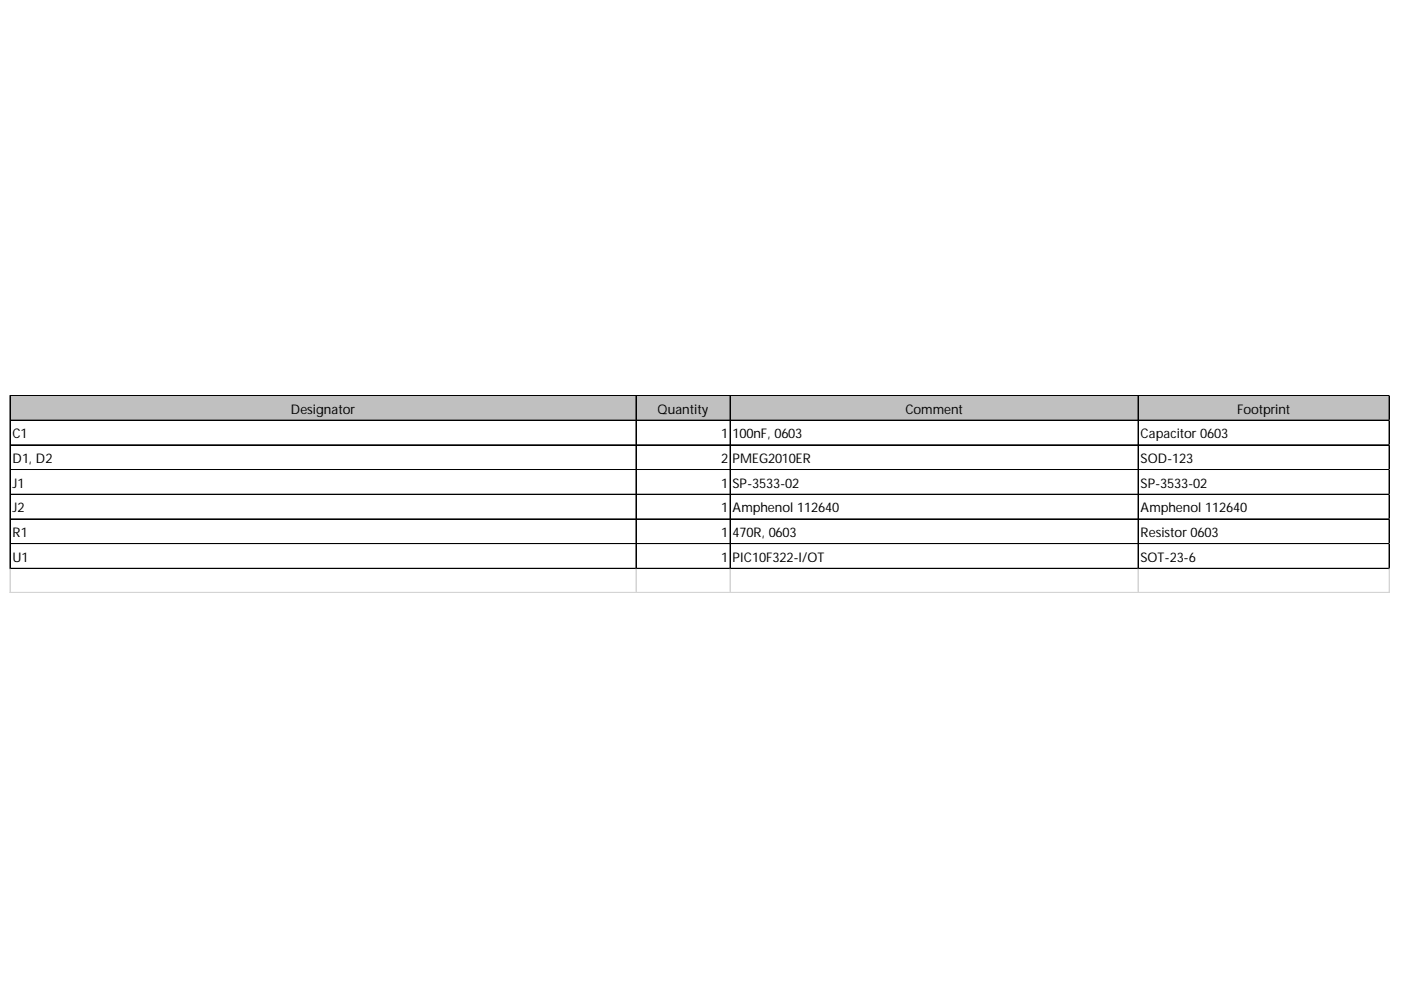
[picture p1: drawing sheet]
<svg xmlns="http://www.w3.org/2000/svg" width="297mm" height="210mm" viewBox="0 0 297 210" stroke-linecap="round" stroke-linejoin="round" font-family="sans-serif">
<defs><g id="words">
<g font-size="2.8">
<text x="61.7" y="87.7">Designator</text>
<text x="139.4" y="87.7">Quantity</text>
<text x="192" y="87.7">Comment</text>
<text x="262.3" y="87.7">Footprint</text>
<text x="2.7" y="92.9">C1</text>
<text x="152.9" y="92.9">1</text>
<text x="155.3" y="92.9">100nF, 0603</text>
<text x="241.8" y="92.9">Capacitor 0603</text>
<text x="2.7" y="98.2">D1, D2</text>
<text x="152.9" y="98.2">2</text>
<text x="155.3" y="98.2">PMEG2010ER</text>
<text x="241.8" y="98.2">SOD-123</text>
<text x="2.7" y="103.4">J1</text>
<text x="152.9" y="103.4">1</text>
<text x="155.3" y="103.4">SP-3533-02</text>
<text x="241.8" y="103.4">SP-3533-02</text>
<text x="2.7" y="108.6">J2</text>
<text x="2.7" y="113.9">R1</text>
<text x="152.9" y="108.6">1</text>
<text x="152.9" y="113.9">1</text>
<text x="155.3" y="108.6">Amphenol 112640</text>
<text x="155.3" y="113.9">470R, 0603</text>
<text x="241.8" y="108.6">Amphenol 112640</text>
<text x="241.8" y="113.9">Resistor 0603</text>
<text x="2.7" y="119.1">U1</text>
<text x="152.9" y="119.1">1</text>
<text x="155.3" y="119.1">PIC10F322-I/OT</text>
<text x="241.8" y="119.1">SOT-23-6</text>
</g>
</g></defs>
<path d="M2.2 83.9h292.4v5.3h-292.4z" fill="#c0c0c0"/>
<g fill="none" stroke="#000" stroke-width=".21">
<path d="M2.1 83.8v36.8M2.2 83.8v36.8M2.3 83.8h292.3M2.3 83.9h292.3M2.3 89.1h292.3M2.3 94.3h292.3M2.3 94.4h292.3M2.3 99.5h292.3M2.3 99.6h292.3M134.8 84v36.6M134.9 84v36.6M154.8 84v36.6"/>
<path d="M241.3 84v36.6M241.4 84v36.6M294.5 84v36.6M294.6 84v36.6M2.3 104.8h292.3M2.3 104.9h292.3M2.3 110h292.3M2.3 110.1h292.3M2.3 115.3h292.3M2.3 120.5h292.3M2.3 120.6h292.3"/>
</g>
<path d="M294.6 83.8h.1M2.1 120.6v5.2M2.2 120.6v5.2M134.8 120.6v5.2M134.9 120.6v5.2M154.8 120.6v5.2M241.3 120.6v5.2M241.4 120.6v5.2M294.5 120.6v5.2M294.6 120.6v5.2" fill="none" stroke="#d4d4d4" stroke-width=".21"/>
<path d="M294.6 83.8l.1 .2z" fill="#d4d4d4"/>
<path d="M294.6 89.1h.1" fill="none" stroke="#d4d4d4" stroke-width=".21"/>
<path d="M294.6 89.1l.1 .1z" fill="#d4d4d4"/>
<path d="M294.6 94.3h.1" fill="none" stroke="#d4d4d4" stroke-width=".21"/>
<path d="M294.6 94.3l.1 .1z" fill="#d4d4d4"/>
<path d="M294.6 99.5h.1" fill="none" stroke="#d4d4d4" stroke-width=".21"/>
<path d="M294.6 99.5l.1 .2z" fill="#d4d4d4"/>
<path d="M294.6 104.8h.1" fill="none" stroke="#d4d4d4" stroke-width=".21"/>
<path d="M294.6 104.8l.1 .1z" fill="#d4d4d4"/>
<path d="M294.6 110h.1" fill="none" stroke="#d4d4d4" stroke-width=".21"/>
<path d="M294.6 110l.1 .2z" fill="#d4d4d4"/>
<path d="M294.6 115.3h.1" fill="none" stroke="#d4d4d4" stroke-width=".21"/>
<path d="M294.6 115.3l.1 .1z" fill="#d4d4d4"/>
<path d="M294.6 120.5h.1" fill="none" stroke="#d4d4d4" stroke-width=".21"/>
<path d="M294.6 120.5l.1 .1z" fill="#d4d4d4"/>
<path d="M2.1 125.6h292.6M2.1 125.7h292.6" fill="none" stroke="#d4d4d4" stroke-width=".21"/>
<use href="#words"/>
</svg>
